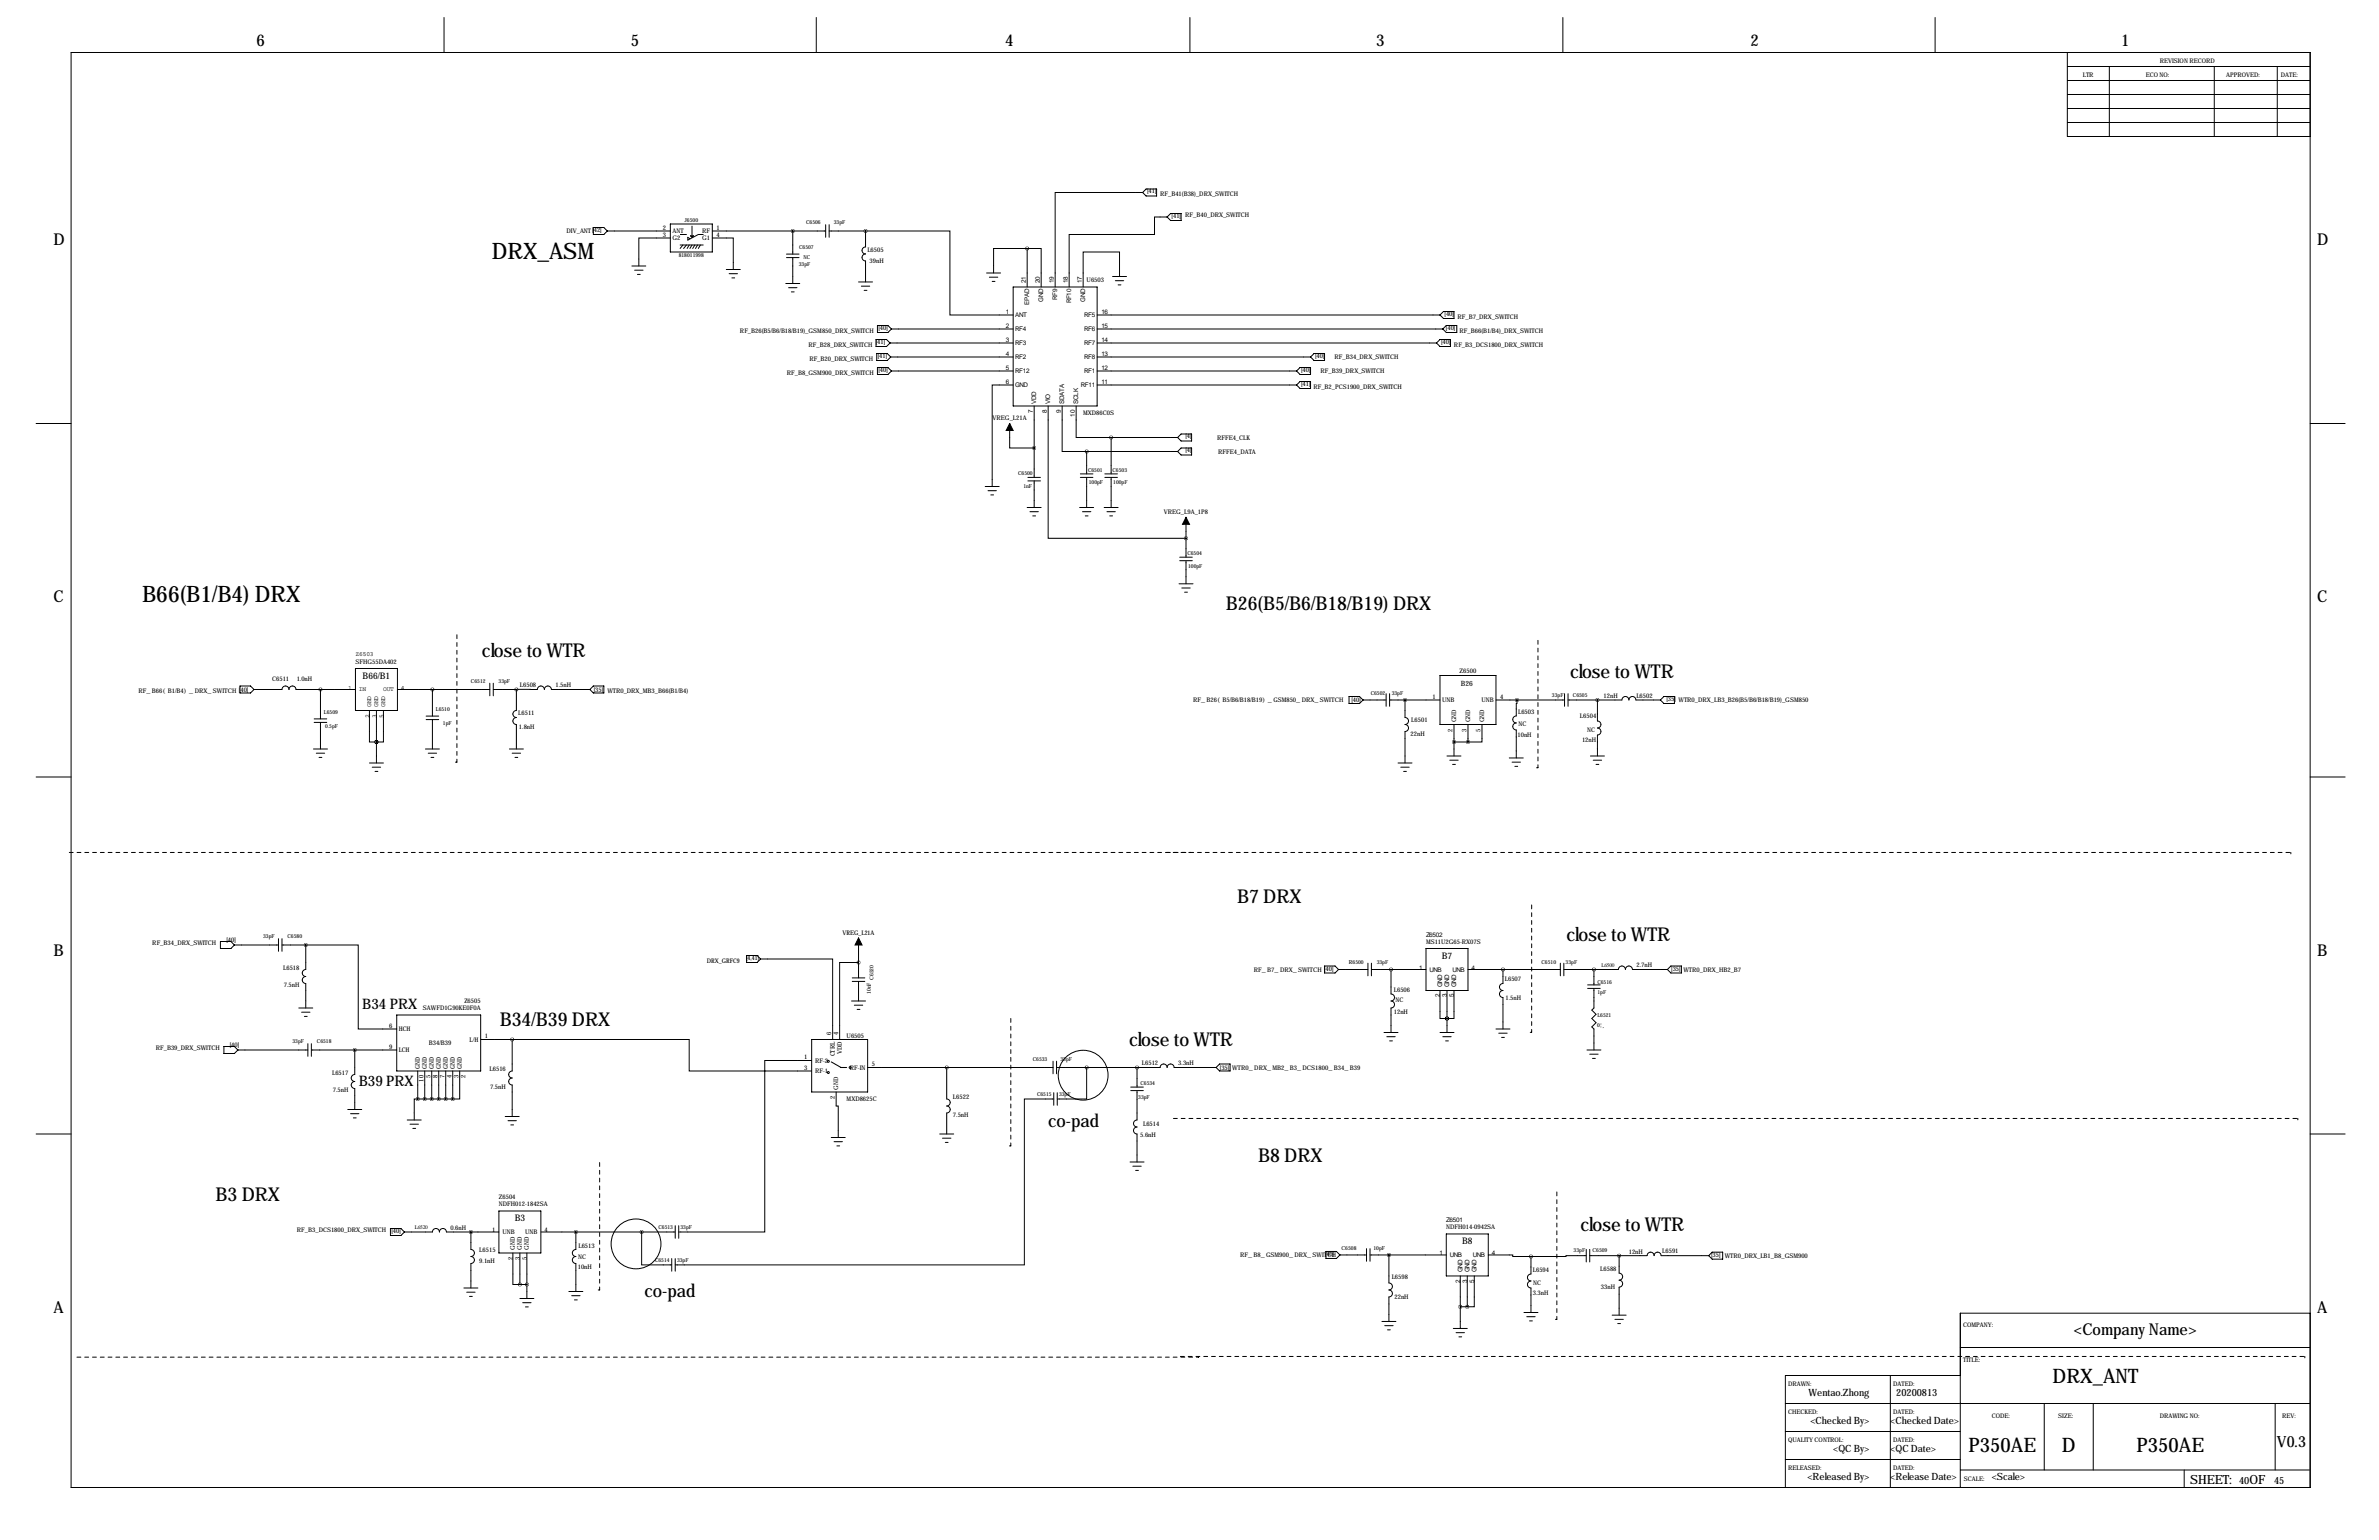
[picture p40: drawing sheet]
<svg xmlns="http://www.w3.org/2000/svg" width="864mm" height="559mm" viewBox="0 0 864 559" stroke-linecap="round" stroke-linejoin="round" font-family="sans-serif">
<defs><g id="words">
<g font-size="8.2">
<text x="178.6" y="94">DRX_ASM</text>
<text x="51.6" y="218.4">B66(B1/B4) DRX</text>
</g>
<g font-size="7.3">
<text x="745.1" y="501.6">DRX_ANT</text>
<text x="714.6" y="526.9">P350AE</text>
<text x="748.5" y="526.9">D</text>
<text x="775.5" y="526.9">P350AE</text>
</g>
<g font-size="6.9">
<text x="445" y="221.2">B26(B5/B6/B18/B19) DRX</text>
<text x="175" y="238.5">close to WTR</text>
<text x="569.9" y="246.1">close to WTR</text>
<text x="449.1" y="327.7">B7 DRX</text>
<text x="568.7" y="341.4">close to WTR</text>
<text x="181.4" y="372.1">B34/B39 DRX</text>
<text x="409.9" y="379.5">close to WTR</text>
<text x="456.7" y="421.6">B8 DRX</text>
<text x="78.2" y="435.6">B3 DRX</text>
<text x="573.7" y="446.8">close to WTR</text>
</g>
<g font-size="6.6">
<text x="380.5" y="408.9">co-pad</text>
<text x="234" y="470.7">co-pad</text>
</g>
<g font-size="5.9">
<text x="93.1" y="16.5">6</text>
<text x="229" y="16.5">5</text>
<text x="364.9" y="16.5">4</text>
<text x="499.5" y="16.5">3</text>
<text x="635.4" y="16.5">2</text>
<text x="770" y="16.5">1</text>
<text x="19.5" y="88.9">D</text>
<text x="841.1" y="88.9">D</text>
<text x="19.5" y="218.4">C</text>
<text x="841.1" y="218.4">C</text>
<text x="19.5" y="346.7">B</text>
<text x="841.1" y="346.7">B</text>
<text x="19.5" y="476.2">A</text>
<text x="841.1" y="476.2">A</text>
<text x="752.9" y="484.6">&lt;Company Name&gt;</text>
</g>
<text font-size="5.6" x="826.6" y="525.1">V0.3</text>
<g font-size="5.3">
<text x="131.5" y="366.2">B34 PRX</text>
<text x="130.3" y="394.2">B39 PRX</text>
</g>
<g font-size="4.6">
<text x="795" y="538.5">SHEET:</text>
<text x="816.6" y="538.5">OF</text>
</g>
<g font-size="3.6">
<text x="656.6" y="506.7">Wentao.Zhong</text>
<text x="688.3" y="506.7">20200813</text>
<text x="657.2" y="516.8">&lt;Checked By&gt;</text>
<text x="686.2" y="516.8">&lt;Checked Date&gt;</text>
<text x="665.5" y="527">&lt;QC By&gt;</text>
<text x="686.2" y="527">&lt;QC Date&gt;</text>
<text x="656.1" y="537.1">&lt;Released By&gt;</text>
<text x="686.2" y="537.1">&lt;Release Date&gt;</text>
<text x="723" y="537.1">&lt;Scale&gt;</text>
<text x="812.8" y="538.4">40</text>
<text x="825.5" y="538.4">45</text>
</g>
<g font-size="3.3">
<text x="131.6" y="246.2">B66/B1</text>
<text x="523.4" y="347.8">B7</text>
<text x="186.8" y="443.1">B3</text>
<text x="530.7" y="451.4">B8</text>
</g>
<text font-size="2.6" x="530.4" y="248.9">B26</text>
<g font-size="2.3">
<text x="784" y="22.9">REVISION RECORD</text>
<text x="756.1" y="27.9">LTR</text>
<text x="778.9" y="27.9">ECO NO:</text>
<text x="808.1" y="27.9">APPROVED:</text>
<text x="827.9" y="27.9">DATE:</text>
<text x="416.4" y="70.1">[41]</text>
<text x="421.1" y="71.1">RF_B41(B38)_DRX_SWITCH</text>
<text x="240.6" y="83.3">2</text>
<text x="260.1" y="83.3">1</text>
<text x="425.3" y="79">[41]</text>
<text x="430.3" y="78.7">RF_B40_DRX_SWITCH</text>
<text x="205.7" y="84.6">DIV_ANT[42]</text>
<text x="240.6" y="85.9">3</text>
<text x="244.1" y="84.6">ANT</text>
<text x="244.1" y="87.1">G2</text>
<text x="254.9" y="84.6">RF</text>
<text x="254.9" y="87.1">G1</text>
<text x="260.1" y="85.9">4</text>
<text x="314.9" y="91.4">L6505</text>
<text x="315.7" y="95.2">39nH</text>
<text x="372.4" y="102.6" transform="rotate(-90 372.4 102.6)">21</text>
<text x="377.4" y="102.6" transform="rotate(-90 377.4 102.6)">20</text>
<text x="382.5" y="102.6" transform="rotate(-90 382.5 102.6)">19</text>
<text x="387.6" y="102.6" transform="rotate(-90 387.6 102.6)">18</text>
<text x="392.7" y="102.6" transform="rotate(-90 392.7 102.6)">17</text>
<text x="394.5" y="102.4">U6503</text>
<text x="365.1" y="113.8">1</text>
<text x="373.6" y="110.8" transform="rotate(-90 373.6 110.8)">EPAD</text>
<text x="378.7" y="109.5" transform="rotate(-90 378.7 109.5)">GND</text>
<text x="383.8" y="108.9" transform="rotate(-90 383.8 108.9)">RF9</text>
<text x="388.9" y="110" transform="rotate(-90 388.9 110)">RF10</text>
<text x="394" y="109.5" transform="rotate(-90 394 109.5)">GND</text>
<text x="399.8" y="113.8">16</text>
<text x="318.9" y="119.6">[40]</text>
<text x="365.1" y="118.9">2</text>
<text x="368.6" y="115.1">ANT</text>
<text x="393.6" y="115.1">RF5</text>
<text x="399.8" y="118.9">15</text>
<text x="524.4" y="114.6">[40]</text>
<text x="524.9" y="119.6">[40]</text>
<text x="529.1" y="115.6">RF_B7_DRX_SWITCH</text>
<text x="268.6" y="120.6">RF_B26(B5/B6/B18/B19)_GSM850_DRX_SWITCH</text>
<text x="293.5" y="125.7">RF_B28_DRX_SWITCH</text>
<text x="317.9" y="124.7">[41]</text>
<text x="365.1" y="124">3</text>
<text x="368.6" y="120.1">RF4</text>
<text x="368.6" y="125.2">RF3</text>
<text x="393.6" y="125.2">RF7</text>
<text x="393.6" y="120.1">RF6</text>
<text x="399.8" y="124">14</text>
<text x="523.1" y="124.7">[40]</text>
<text x="527.8" y="125.7">RF_B3_DCS1800_DRX_SWITCH</text>
<text x="529.8" y="121">RF_B66(B1/B4)_DRX_SWITCH</text>
<text x="293.8" y="130.8">RF_B20_DRX_SWITCH</text>
<text x="318.6" y="129.8">[41]</text>
<text x="365.1" y="129">4</text>
<text x="368.6" y="130.3">RF2</text>
<text x="393.6" y="130.3">RF8</text>
<text x="399.8" y="129">13</text>
<text x="477.4" y="129.8">[40]</text>
<text x="484.5" y="130.3">RF_B34_DRX_SWITCH</text>
<text x="285.6" y="135.9">RF_B8_GSM900_DRX_SWITCH</text>
<text x="318.9" y="134.9">[40]</text>
<text x="365.1" y="134.1">5</text>
<text x="368.6" y="135.4">RF12</text>
<text x="393.6" y="135.4">RF1</text>
<text x="399.8" y="134.1">12</text>
<text x="472.3" y="134.9">[40]</text>
<text x="479.4" y="135.4">RF_B39_DRX_SWITCH</text>
<text x="365.1" y="139.2">6</text>
<text x="368.6" y="140.5">GND</text>
<text x="392.4" y="140.5">RF11</text>
<text x="399.8" y="139.2">11</text>
<text x="472.3" y="140">[41]</text>
<text x="476.8" y="141">RF_B2_PCS1900_DRX_SWITCH</text>
<text x="376.2" y="146.6" transform="rotate(-90 376.2 146.6)">VDD</text>
<text x="381.3" y="146.6" transform="rotate(-90 381.3 146.6)">VIO</text>
<text x="386.3" y="146.6" transform="rotate(-90 386.3 146.6)">SDATA</text>
<text x="391.4" y="146.6" transform="rotate(-90 391.4 146.6)">SCLK</text>
<text x="360.3" y="152.4">VREG_L21A</text>
<text x="374.9" y="150" transform="rotate(-90 374.9 150)">7</text>
<text x="380" y="150" transform="rotate(-90 380 150)">8</text>
<text x="385.1" y="150" transform="rotate(-90 385.1 150)">9</text>
<text x="390.1" y="151.2" transform="rotate(-90 390.1 151.2)">10</text>
<text x="393.2" y="150.6">MXD86C0S</text>
<text x="430.3" y="159">[4]</text>
<text x="441.8" y="159.5">RFFE4_CLK</text>
<text x="430.3" y="164.1">[4]</text>
<text x="442.2" y="164.6">RFFE4_DATA</text>
<text x="422.5" y="186.4">VREG_L9A_1P8</text>
<text x="129" y="238.1">Z6503</text>
<text x="129" y="240.8">SFHG55DA402</text>
<text x="529.9" y="244.1">Z6500</text>
<text x="50.3" y="251.5">RF_B66(B1/B4)_DRX_SWITCH [40]</text>
<text x="98.8" y="246.9">C6511</text>
<text x="107.7" y="246.9">1.0nH</text>
<text x="126.4" y="250.2">1</text>
<text x="130.3" y="250.8">IN</text>
<text x="139" y="250.8">OUT</text>
<text x="145.5" y="250.2">4</text>
<text x="188.7" y="249.2">L6508</text>
<text x="201.7" y="249.4">1.5nH</text>
<text x="215.5" y="251.2">[35] WTR0_DRX_MB3_B66(B1/B4)</text>
<text x="134.8" y="256.5" transform="rotate(-90 134.8 256.5)">GND</text>
<text x="137.3" y="256.5" transform="rotate(-90 137.3 256.5)">GND</text>
<text x="139.8" y="256.5" transform="rotate(-90 139.8 256.5)">GND</text>
<text x="433.1" y="254.6">RF_B26(B5/B6/B18/B19)_GSM850_DRX_SWITCH</text>
<text x="490.6" y="254.8">[40]</text>
<text x="520" y="253.5">1</text>
<text x="523.5" y="254.8">UNB</text>
<text x="537.8" y="254.8">UNB</text>
<text x="544.6" y="253.5">4</text>
<text x="582.1" y="253.2">12nH</text>
<text x="594" y="253.2">L6502</text>
<text x="604.9" y="254.3">[35]</text>
<text x="609.3" y="254.6">WTR0_DRX_LB3_B26(B5/B6/B18/B19)_GSM850</text>
<text x="134.1" y="260.4" transform="rotate(-90 134.1 260.4)">2</text>
<text x="136.7" y="260.4" transform="rotate(-90 136.7 260.4)">3</text>
<text x="139.2" y="260.4" transform="rotate(-90 139.2 260.4)">5</text>
<text x="188.1" y="259.4">L6511</text>
<text x="512.3" y="261.9">L6501</text>
<text x="528.6" y="262.1" transform="rotate(-90 528.6 262.1)">GND</text>
<text x="533.7" y="262.1" transform="rotate(-90 533.7 262.1)">GND</text>
<text x="538.7" y="262.1" transform="rotate(-90 538.7 262.1)">GND</text>
<text x="551.1" y="259">L6503</text>
<text x="551.3" y="263.4">NC</text>
<text x="573.5" y="260.6">L6504</text>
<text x="188.4" y="264.5">1.8nH</text>
<text x="512.1" y="267.2">22nH</text>
<text x="527.3" y="265.6" transform="rotate(-90 527.3 265.6)">2</text>
<text x="532.4" y="265.6" transform="rotate(-90 532.4 265.6)">3</text>
<text x="537.5" y="265.6" transform="rotate(-90 537.5 265.6)">5</text>
<text x="550.9" y="267.4">10nH</text>
<text x="574.3" y="269.2">12nH</text>
<text x="576.1" y="265.4">NC</text>
<text x="82.2" y="341.9">[40]</text>
<text x="305.9" y="339.1">VREG_L21A</text>
<text x="517.7" y="339.9">Z6502</text>
<text x="55.3" y="342.9">RF_B34_DRX_SWITCH</text>
<text x="517.7" y="342.4">MS11U2G65-RX07S</text>
<text x="102.8" y="351.8">L6518</text>
<text x="256.6" y="349.2">DRX_GRFC9</text>
<text x="270.9" y="348.4">[4,41]</text>
<text x="455.2" y="352.6">RF_B7_DRX_SWITCH [40]</text>
<text x="515.2" y="351.8">1</text>
<text x="518.9" y="352.6">UNB</text>
<text x="527.3" y="352.6">UNB</text>
<text x="534.2" y="351.8">4</text>
<text x="594.1" y="351">2.7nH</text>
<text x="606.7" y="352.3">[35]</text>
<text x="611.1" y="352.8">WTR0_DRX_HB2_B7</text>
<text x="103" y="358.2">7.5nH</text>
<text x="506" y="359.9">L6506</text>
<text x="523.5" y="358.1" transform="rotate(-90 523.5 358.1)">GND</text>
<text x="526" y="358.1" transform="rotate(-90 526 358.1)">GND</text>
<text x="528.6" y="358.1" transform="rotate(-90 528.6 358.1)">GND</text>
<text x="546.3" y="356.1">L6507</text>
<text x="168.6" y="364">Z6505</text>
<text x="506.6" y="363.7">NC</text>
<text x="522.7" y="361.9" transform="rotate(-90 522.7 361.9)">2</text>
<text x="525.3" y="361.9" transform="rotate(-90 525.3 361.9)">3</text>
<text x="527.8" y="361.9" transform="rotate(-90 527.8 361.9)">5</text>
<text x="546.5" y="362.8">1.5nH</text>
<text x="153.5" y="366.5">SAWFD1G90KE0F0A</text>
<text x="506" y="367.8">12nH</text>
<text x="141.3" y="372.9">6</text>
<text x="144.8" y="374.2">HCH</text>
<text x="170.4" y="378">L/H</text>
<text x="176" y="376.7">1</text>
<text x="301.8" y="375.7" transform="rotate(-90 301.8 375.7)">6</text>
<text x="304.3" y="375.7" transform="rotate(-90 304.3 375.7)">4</text>
<text x="307.3" y="376.7">U6505</text>
<text x="56.6" y="381">RF_B39_DRX_SWITCH</text>
<text x="83.4" y="380">[40]</text>
<text x="141.3" y="380.5">9</text>
<text x="144.8" y="381.8">LCH</text>
<text x="155.7" y="379.2">B34/B39</text>
<text x="303" y="383.4" transform="rotate(-90 303 383.4)">CTRL</text>
<text x="305.6" y="382.6" transform="rotate(-90 305.6 382.6)">VDD</text>
<text x="120.6" y="389.9">L6517</text>
<text x="152.4" y="387.9" transform="rotate(-90 152.4 387.9)">GND</text>
<text x="155" y="387.9" transform="rotate(-90 155 387.9)">GND</text>
<text x="157.5" y="387.9" transform="rotate(-90 157.5 387.9)">GND</text>
<text x="160.1" y="387.9" transform="rotate(-90 160.1 387.9)">GND</text>
<text x="162.6" y="387.9" transform="rotate(-90 162.6 387.9)">GND</text>
<text x="165.1" y="387.9" transform="rotate(-90 165.1 387.9)">GND</text>
<text x="167.7" y="387.9" transform="rotate(-90 167.7 387.9)">GND</text>
<text x="177.7" y="388.7">L6516</text>
<text x="291.9" y="384.3">1</text>
<text x="291.9" y="388.1">3</text>
<text x="295.9" y="385.6">RF-2</text>
<text x="295.9" y="389.4">RF-1</text>
<text x="308.5" y="388.1">RF-IN</text>
<text x="316.5" y="386.8">5</text>
<text x="414.5" y="386.6">L6512</text>
<text x="427.7" y="386.6">3.3nH</text>
<text x="442.9" y="388.1">[35]</text>
<text x="447.3" y="388.4">WTR0_DRX_MB2_B3_DCS1800_B34_B39</text>
<text x="153.8" y="392.5" transform="rotate(-90 153.8 392.5)">10</text>
<text x="156.3" y="391.3" transform="rotate(-90 156.3 391.3)">5</text>
<text x="158.8" y="391.3" transform="rotate(-90 158.8 391.3)">8</text>
<text x="161.4" y="391.3" transform="rotate(-90 161.4 391.3)">7</text>
<text x="163.9" y="391.3" transform="rotate(-90 163.9 391.3)">4</text>
<text x="166.5" y="391.3" transform="rotate(-90 166.5 391.3)">3</text>
<text x="169" y="391.3" transform="rotate(-90 169 391.3)">2</text>
<text x="178" y="395">7.5nH</text>
<text x="304.3" y="395.5" transform="rotate(-90 304.3 395.5)">GND</text>
<text x="120.8" y="396.3">7.5nH</text>
<text x="303" y="399" transform="rotate(-90 303 399)">2</text>
<text x="307.3" y="399.5">MXD8625C</text>
<text x="345.9" y="398.8">L6522</text>
<text x="345.9" y="405.2">7.5nH</text>
<text x="413.9" y="412.6">5.6nH</text>
<text x="414.9" y="408.7">L6514</text>
<text x="181.1" y="435.1">Z6504</text>
<text x="181.1" y="437.6">NDFH012-1842SA</text>
<text x="525" y="443.4">Z6501</text>
<text x="107.8" y="447">RF_B3_DCS1800_DRX_SWITCH</text>
<text x="142.1" y="447.3">[40]</text>
<text x="163.6" y="446.3">0.6nH</text>
<text x="178.6" y="447">1</text>
<text x="182.4" y="447.8">UNB</text>
<text x="190.6" y="447.8">UNB</text>
<text x="197.6" y="447">4</text>
<text x="525" y="446">NDFH014-0942SA</text>
<text x="174" y="454.5">L6515</text>
<text x="186.9" y="453.4" transform="rotate(-90 186.9 453.4)">GND</text>
<text x="189.5" y="453.4" transform="rotate(-90 189.5 453.4)">GND</text>
<text x="192" y="453.4" transform="rotate(-90 192 453.4)">GND</text>
<text x="210" y="452.9">L6513</text>
<text x="481" y="455.9">[40]</text>
<text x="522.6" y="455.4">1</text>
<text x="541.5" y="455.4">4</text>
<text x="591.3" y="454.9">12nH</text>
<text x="603.4" y="454.6">L6591</text>
<text x="174" y="458.3">9.1nH</text>
<text x="186.2" y="457.1" transform="rotate(-90 186.2 457.1)">2</text>
<text x="188.7" y="457.1" transform="rotate(-90 188.7 457.1)">3</text>
<text x="191.3" y="457.1" transform="rotate(-90 191.3 457.1)">5</text>
<text x="209.7" y="460.5">10nH</text>
<text x="209.9" y="457">NC</text>
<text x="450.2" y="456.1">RF_B8_GSM900_DRX_SWITCH</text>
<text x="526.3" y="456.1">UNB</text>
<text x="530.9" y="461.7" transform="rotate(-90 530.9 461.7)">GND</text>
<text x="533.4" y="461.7" transform="rotate(-90 533.4 461.7)">GND</text>
<text x="534.6" y="456.1">UNB</text>
<text x="535.9" y="461.7" transform="rotate(-90 535.9 461.7)">GND</text>
<text x="556.4" y="461.5">L6594</text>
<text x="580.9" y="461.2">L6588</text>
<text x="621.2" y="456.1">[35]</text>
<text x="626.1" y="456.6">WTR0_DRX_LB1_B8_GSM900</text>
<text x="505.2" y="464.3">L6598</text>
<text x="530.1" y="465.4" transform="rotate(-90 530.1 465.4)">2</text>
<text x="532.6" y="465.4" transform="rotate(-90 532.6 465.4)">3</text>
<text x="535.2" y="465.4" transform="rotate(-90 535.2 465.4)">5</text>
<text x="556.6" y="466.1">NC</text>
<text x="581.2" y="467.6">33nH</text>
<text x="506.2" y="471.4">22nH</text>
<text x="556.4" y="469.9">3.3nH</text>
<text x="712.6" y="481.3">COMPANY:</text>
<text x="712.6" y="494">TITLE:</text>
<text x="649.1" y="502.9">DRAWN:</text>
<text x="687.2" y="502.9">DATED:</text>
<text x="649.1" y="513.1">CHECKED:</text>
<text x="687.2" y="513.1">DATED:</text>
<text x="723" y="514.3">CODE:</text>
<text x="747.2" y="514.3">SIZE:</text>
<text x="784" y="514.3">DRAWING NO:</text>
<text x="828.4" y="514.3">REV:</text>
<text x="649.1" y="523.2">QUALITY CONTROL:</text>
<text x="687.2" y="523.2">DATED:</text>
<text x="649.1" y="533.4">RELEASED:</text>
<text x="687.2" y="533.4">DATED:</text>
<text x="712.9" y="537.2">SCALE:</text>
</g>
<g font-size="2">
<text x="248.5" y="80.7">J6500</text>
<text x="292.6" y="81.3">C6506</text>
<text x="302.7" y="81.3">33pF</text>
<text x="246.4" y="93.4">818011998</text>
<text x="290.1" y="90.2">C6507</text>
<text x="291.7" y="94">NC</text>
<text x="290" y="96.6">33pF</text>
<text x="369.6" y="172.5">C6500</text>
<text x="395" y="171.2">C6501</text>
<text x="403.9" y="171.2">C6503</text>
<text x="371.5" y="177">1nF</text>
<text x="395.2" y="175.8">100pF</text>
<text x="404.1" y="175.8">100pF</text>
<text x="431" y="201.4">C6504</text>
<text x="431.3" y="206">100pF</text>
<text x="171" y="247.7">C6512</text>
<text x="181" y="247.7">33pF</text>
<text x="158.2" y="257.9">L6510</text>
<text x="497.6" y="252">C6502</text>
<text x="505.2" y="252">33pF</text>
<text x="563.4" y="252.8">33pF</text>
<text x="571" y="252.8">C6505</text>
<text x="117.6" y="259.1">L6509</text>
<text x="160.8" y="262.9">1pF</text>
<text x="118.1" y="264.2">0.5pF</text>
<text x="95.5" y="340.5">33pF</text>
<text x="104.4" y="340.5">C6580</text>
<text x="489.6" y="349.9">R6500</text>
<text x="499.8" y="349.9">33pF</text>
<text x="559.6" y="349.9">C6510</text>
<text x="568.3" y="349.9">33pF</text>
<text x="581.4" y="350.8">L6500</text>
<text x="317.1" y="355.6" transform="rotate(-90 317.1 355.6)">C6520</text>
<text x="579.9" y="356.9">C6516</text>
<text x="316.1" y="360.7" transform="rotate(-90 316.1 360.7)">10nF</text>
<text x="579.9" y="360.7">1pF</text>
<text x="579.9" y="369">L6521</text>
<text x="579.7" y="372.8">0¦¸</text>
<text x="106.2" y="378.6">33pF</text>
<text x="115.1" y="378.6">C6518</text>
<text x="374.9" y="384.9">C6533</text>
<text x="385" y="384.9">33pF</text>
<text x="414" y="393.7">C6534</text>
<text x="376.5" y="397.8">C6515</text>
<text x="384.4" y="397.8">33pF</text>
<text x="413.2" y="398.8">33pF</text>
<text x="150.6" y="445.8">L6520</text>
<text x="239" y="446.1">C6513</text>
<text x="247" y="446.1">33pF</text>
<text x="487" y="453.4">C6508</text>
<text x="498.6" y="453.4">10pF</text>
<text x="571.2" y="454.1">33pF</text>
<text x="578.1" y="454.4">C6509</text>
<text x="237.8" y="458">C6514</text>
<text x="245.8" y="458">33pF</text>
</g>
</g></defs>
<g fill="none" stroke="#000" stroke-width=".36">
<path d="M25.8 19h812.8v520.8h-812.8zM161.2 6.4v12.6M296.3 6.4v12.6M432 6.4v12.6M567.3 6.4v12.6M702.5 6.4v12.6M750.5 19v30.5h88.1M750.5 39.4h88.1M750.5 34.3h88.1M750.5 29.2h88.1M750.5 24.1h88.1M765.7 24.1v25.4"/>
<path d="M803.8 24.1v25.4M826.7 24.1v25.4M750.5 44.5h88.1M414.8 69.9h-31.8v34.2M416.1 68.6h3.8v2.5h-3.8l-1.3-1.2zM423.7 78.7h-4.6v6.4h-31v19M423.7 78.7l1.2-1.2h3.9v2.5h-3.9zM215.4 82.6h3.8l1.3 1.2-1.3 1.3h-3.8zM220.5 83.8h22.8M229.4 96.5h5M230.4 98h3M231.4 99.6h1"/>
<path d="M243.3 86.4h-11.4v10.1M243.3 81.3h15.3v10.1h-15.3zM246.9 88.9h8.4M247.1 85.1h.1M247.1 85.1h2.1M247.9 88.9l-1 1.3M249.2 88.9l-1 1.3M250.2 88.9l-.8 1.3M250.7 85.6h1l-.5 .5zM251.2 88.9l-.8 1.3M251.2 82v3.6M252.2 88.9l-.7 1.3"/>
<path d="M253.2 88.9l-.7 1.3M254.3 88.9l-.8 1.3M255.3 85.1h-1.8l-3.8 2v-1l.7 .5M258.6 86.4h7.6v11.4M258.6 83.8h41.1M263.7 97.8h5M264.7 99.3h3M285.5 92.2h4.6M285.5 93.5h4.6M287.8 83.8v8.4M287.8 93.5v9.4M299.7 81.5v4.6"/>
<path d="M301 83.8h13.2M301 81.5v4.6M314.2 83.8v5.8a1.27 1.27 0 0 0-1.3 1.3 1.27 1.27 0 0 0 1.3 1.3 1.27 1.27 0 0 0-1.3 1.2 1.27 1.27 0 0 0 1.3 1.3v7.6M314.2 83.8h30.6v30.5h23M358.1 99.1h5.1M372.9 90.2h5.1v13.9M372.9 90.2h-12.2v8.9M372.9 90.2v13.9M265.7 100.8h1M285.2 102.9h5.1M286.3 104.4h3M287.3 105.9h1"/>
<path d="M311.7 102.3h5M312.7 103.8h3M313.7 105.4h1M318.5 118.1h3.8l1.3 1.3-1.3 1.2h-3.8zM323.6 119.4h44.2M359.2 100.6h3M360.2 102.1h1M367.8 104.1h30.5v43.2h-30.5zM398.3 119.4h125.4M398.3 114.3h124.4M403.9 100.3h5M404.9 101.9h3"/>
<path d="M405.9 103.4h1M406.4 100.3v-8.9h-13.2v12.7M522.7 114.3l1.3-1.3h3.8v2.6h-3.8zM525 118.1h3.8v2.5h-3.8l-1.3-1.2zM318 123.2h3.8l1.3 1.3-1.3 1.2h-3.8zM318.3 128.3h3.8l1.2 1.2-1.2 1.3h-3.8zM318.5 133.3h3.8l1.3 1.3-1.3 1.3h-3.8zM323.1 124.5h44.7M323.3 129.5h44.5M323.6 134.6h44.2M367.8 139.7h-7.6v36.8M398.3 124.5h123.2"/>
<path d="M398.3 129.5h77.4M398.3 134.6h72.4M398.3 139.7h72.4M470.7 139.7l1.2-1.3h3.8v2.6h-3.8zM471.9 133.3h3.8v2.6h-3.8l-1.2-1.3zM475.7 129.5l1.3-1.2h3.8v2.5h-3.8zM522.7 123.2h3.8v2.5h-3.8l-1.2-1.2zM13.1 153.7h12.7M366.5 153.7v8.9h8.9M375.4 147.3v25.9M380.5 147.3v48h50M385.6 147.3v16.5h8.9"/>
<path d="M390.7 147.3v11.5h12.7M403.4 158.8v13.2M403.4 158.8h24.1M428.8 157.5h3.8v2.5h-3.8l-1.3-1.2zM838.6 153.7h12.7M357.6 176.5h5.1M358.6 178.1h3.1M359.7 179.6h1M373.1 174.5h4.6M373.1 173.2h4.6M375.4 174.5v9.6M392.2 173.2h4.5"/>
<path d="M392.2 172h4.5M394.5 163.8v8.2M394.5 173.2v10.9M394.5 163.8h33M401.1 173.2h4.5M401.1 172h4.5M403.4 173.2v10.9M427.5 163.8l1.3-1.2h3.8v2.5h-3.8zM372.9 184.1h5.1M373.9 185.7h3M374.9 187.2h1M391.9 184.1h5.1"/>
<path d="M392.9 185.7h3.1M394 187.2h1M400.8 184.1h5.1M401.8 185.7h3.1M402.8 187.2h1.1M430.5 187.7v14.5M428 211.8h5.1M428.2 203.5h4.6M428.2 202.2h4.6M429 213.4h3.1M430 214.9h1M430.5 203.5v8.3"/>
<path d="M87.1 248.9h3.8l1.3 1.3-1.3 1.3h-3.8zM92.2 250.2h10.2a1.27 1.27 0 0 1 1.2-1.3 1.27 1.27 0 0 1 1.3 1.3 1.27 1.27 0 0 1 1.3-1.3 1.27 1.27 0 0 1 1.2 1.3h21.6M116.3 250.2v10.7M129 242.6h15.3v15.2h-15.3zM134.1 257.8v11.4h2.6M136.7 257.8v19.1M139.2 257.8v11.4h-2.5M144.3 250.2h33.5M154.7 259.8h4.6M157 250.2v9.6M177.8 247.9v4.6M179.1 250.2h8.4"/>
<path d="M179.1 247.9v4.6M187.5 250.2v7.6a1.27 1.27 0 0 0-1.3 1.3 1.27 1.27 0 0 0 1.3 1.2 1.27 1.27 0 0 0-1.3 1.3 1.27 1.27 0 0 0 1.3 1.3v8.9M187.5 250.2h7.6a1.27 1.27 0 0 1 1.2-1.3 1.27 1.27 0 0 1 1.3 1.3 1.27 1.27 0 0 1 1.3-1.3 1.27 1.27 0 0 1 1.3 1.3h13.9M215.4 248.9h3.8v2.6h-3.8l-1.3-1.3zM489.7 252.7h3.8l1.3 1.3-1.3 1.3h-3.8zM494.8 254h8.4M503.2 251.7v4.6M504.4 254h18.3M504.4 251.7v4.6M510 254v6.3a1.27 1.27 0 0 1 1.3 1.3 1.27 1.27 0 0 1-1.3 1.3 1.27 1.27 0 0 1 1.3 1.3 1.27 1.27 0 0 1-1.3 1.2v11.5M522.7 245.1h20.4v17.8h-20.4zM543.1 254h24.8"/>
<path d="M550.7 254v1.3h-.3v4.5a1.27 1.27 0 0 0-1.3 1.3 1.27 1.27 0 0 0 1.3 1.2 1.27 1.27 0 0 0-1.3 1.3 1.27 1.27 0 0 0 1.3 1.3v10.1M567.9 251.7v4.6M569.2 254h19.6a1.27 1.27 0 0 1 1.2-1.3 1.27 1.27 0 0 1 1.3 1.3 1.27 1.27 0 0 1 1.3-1.3 1.27 1.27 0 0 1 1.3 1.3h8.8M569.2 251.7v4.6M579.9 254v7.6a1.27 1.27 0 0 1 1.3 1.3 1.27 1.27 0 0 1-1.3 1.3 1.27 1.27 0 0 1 1.3 1.2 1.27 1.27 0 0 1-1.3 1.3v7.6M604 252.7h3.8v2.6h-3.8l-1.3-1.3zM113.8 271.8h5.1M114 262.1h4.6M114 260.9h4.6M114.8 273.3h3.1M115.8 274.8h1M116.3 262.1v9.7"/>
<path d="M134.1 276.9h5.1M135.1 278.4h3.1M136.1 279.9h1.1M136.7 269.2h.1M154.4 271.8h5.1M154.7 261.1h4.6M155.4 273.3h3.1M156.5 274.8h1M157 261.1v10.7M184.9 271.8h5.1M185.9 273.3h3.1M186.9 274.8h1.1"/>
<path d="M507.5 276.9h5.1M508.5 278.4h3.1M509.5 279.9h1M525.3 274.3h5.1M526.3 275.8h3M527.3 277.4h1M527.8 262.9v11.4M527.8 269.2h5.1M532.9 262.9v6.3M538 262.9v6.3h-5.1M547.9 275h5.1M548.9 276.6h3"/>
<path d="M549.9 278.1h1M577.3 274.3h5.1M578.4 275.8h3M579.4 277.4h1M13.1 281.9h12.7M838.6 281.9h12.7M80 341.6h3.8l1.3 1.3-1.3 1.3h-3.8zM85.1 342.9h16M101.1 340.6v4.6M102.4 342.9h8.6M102.4 340.6v4.6M111 342.9v8.9a1.27 1.27 0 0 0-1.3 1.3 1.27 1.27 0 0 0 1.3 1.2 1.27 1.27 0 0 0-1.3 1.3 1.27 1.27 0 0 0 1.3 1.3v8.9"/>
<path d="M111 342.9h19v30.5h14M271 346.7h3.8l1.3 1.3-1.3 1.2h-3.8zM276.1 348h26.2v29.2M309.4 356.1h4.5M309.4 354.8h4.5M311.7 349.2h-6.9v28M311.7 340.4v14.4M311.7 356.1v7.1M480.8 350.5h3.8l1.3 1.3-1.3 1.3h-3.8zM485.9 351.8h10.7M496.6 349.5v4.6M497.8 351.8h19.9"/>
<path d="M497.8 349.5v4.6M505 351.8v8.9a1.27 1.27 0 0 1 1.2 1.2 1.27 1.27 0 0 1-1.2 1.3 1.27 1.27 0 0 1 1.2 1.3 1.27 1.27 0 0 1-1.2 1.3v8.8M517.7 344.2h15.2v15.2h-15.2zM522.7 359.4v10.2h2.6M525.3 359.4v15.2M527.8 359.4v10.2h-2.5M532.9 351.8h33.5M545.6 351.8v5.1a1.27 1.27 0 0 0-1.3 1.2 1.27 1.27 0 0 0 1.3 1.3 1.27 1.27 0 0 0-1.3 1.3 1.27 1.27 0 0 0 1.3 1.2v11.5M566.4 349.5v4.6M567.7 351.8h19.8a1.27 1.27 0 0 1 1.3-1.3 1.27 1.27 0 0 1 1.2 1.3 1.27 1.27 0 0 1 1.3-1.3 1.27 1.27 0 0 1 1.3 1.3h12.7M567.7 349.5v4.6M576.3 358.6h4.6"/>
<path d="M576.3 357.4h4.6M578.6 351.8v5.6M578.6 358.6v7.2l-.8 .7 1.6 1.5-1.6 1.6 1.6 1.5-1.6 1.5 .8 .8v7.6M606.6 350.5h3.8v2.6h-3.8l-1.3-1.3zM81.3 379.7h3.8l1.3 1.3-1.3 1.3h-3.8zM108.5 365.8h5M109.5 367.3h3M110.5 368.8h1M111.8 378.7v4.6M113 378.7v4.6M144 368.3h30.5v20.3h-30.5zM174.5 377.2h11.4"/>
<path d="M185.9 377.2v11.4a1.27 1.27 0 0 0-1.2 1.3 1.27 1.27 0 0 0 1.2 1.3 1.27 1.27 0 0 0-1.2 1.2 1.27 1.27 0 0 0 1.2 1.3v11.4M185.9 377.2h64.3v11.4h44.4M294.6 377.2h20.4v19h-20.4zM309.1 363.2h5.1M310.1 364.7h3.1M311.1 366.3h1.1M502.4 374.6h5.1M503.4 376.2h3.1M504.4 377.7h1.1M522.7 374.6h5.1M523.7 376.2h3.1M524.8 377.7h1"/>
<path d="M525.3 369.6h.1M543.1 373.4h5M544.1 374.9h3M545.1 376.4h1M86.4 381h25.4M113 381h31M128.8 381v8.9a1.27 1.27 0 0 0-1.3 1.3 1.27 1.27 0 0 0 1.3 1.2 1.27 1.27 0 0 0-1.3 1.3 1.27 1.27 0 0 0 1.3 1.3v7.6M151.6 398.8h-1.2v7.6M151.6 388.6v10.2M151.6 398.8h12.7M154.2 388.6v10.2M156.7 388.6v10.2"/>
<path d="M159.3 388.6v10.2M161.8 388.6v10.2M164.3 388.6v10.2M166.9 388.6v10.2h-2.6M294.6 384.8h-17v62.2h-31.2M303.5 396.2v5.1h.8v11.5M315 387.3h67.3M343.7 387.3v11.5a1.27 1.27 0 0 1 1.2 1.3 1.27 1.27 0 0 1-1.2 1.2 1.27 1.27 0 0 1 1.2 1.3 1.27 1.27 0 0 1-1.2 1.3v7.6M382.3 385.1v4.5M382.5 398.8h-10.6v60.2h-126.8M382.5 396.5v4.6M383.5 387.3h37.6a1.27 1.27 0 0 1 1.3-1.2 1.27 1.27 0 0 1 1.3 1.2 1.27 1.27 0 0 1 1.2-1.2 1.27 1.27 0 0 1 1.3 1.2h15.3"/>
<path d="M383.5 385.1v4.5M383.8 396.5v4.6M394.5 387.3v11.5h-10.7M410.5 395.7h4.5M410.5 394.5h4.5M412.7 395.7v10.7a1.27 1.27 0 0 0-1.2 1.3 1.27 1.27 0 0 0 1.2 1.2 1.27 1.27 0 0 0-1.2 1.3 1.27 1.27 0 0 0 1.2 1.3v10.1M412.7 387.3v7.2M442.7 386.1h3.8v2.5h-3.8l-1.2-1.3zM576.1 381h5.1M577.1 382.5h3M578.1 384h1M13.1 411.5h12.7"/>
<path d="M126.2 402.6h5.1M127.3 404.1h3M128.3 405.6h1M147.8 406.4h5.1M148.8 407.9h3.1M149.9 409.4h1M183.4 405.1h5.1M184.4 406.7h3.1M185.4 408.2h1M301.8 412.8h5M302.8 414.3h3M303.8 415.8h1"/>
<path d="M341.1 411.5h5.1M342.1 413h3.1M343.2 414.5h1M838.6 411.5h12.7M181.1 439.4h15.2v15.3h-15.2zM410.2 421.6h5.1M411.2 423.2h3.1M412.2 424.7h1.1M141.7 445.8h3.8l1.3 1.2-1.3 1.3h-3.8zM146.8 447h10.2a1.27 1.27 0 0 1 1.2-1.2 1.27 1.27 0 0 1 1.3 1.2 1.27 1.27 0 0 1 1.3-1.2 1.27 1.27 0 0 1 1.3 1.2h19M170.9 447v6.4a1.27 1.27 0 0 1 1.3 1.3 1.27 1.27 0 0 1-1.3 1.2 1.27 1.27 0 0 1 1.3 1.3 1.27 1.27 0 0 1-1.3 1.3v8.9M186.2 454.7v11.4h2.5"/>
<path d="M188.7 454.7v11.4M191.3 454.7v16.5M196.3 447h48.8M209 447v6.4a1.27 1.27 0 0 0-1.2 1.3 1.27 1.27 0 0 0 1.2 1.2 1.27 1.27 0 0 0-1.2 1.3 1.27 1.27 0 0 0 1.2 1.3v10.1M232.9 447v12h10.9M243.8 456.7v4.6M245.1 444.8v4.5M245.1 456.7v4.6M246.4 444.8v4.5M481.3 454.1h3.8l1.3 1.3-1.3 1.2h-3.8zM486.4 455.4h9.7M496.1 453.1v4.6"/>
<path d="M497.3 455.4h27.7M497.3 453.1v4.6M504.2 455.4v10.1a1.27 1.27 0 0 1 1.3 1.3 1.27 1.27 0 0 1-1.3 1.3 1.27 1.27 0 0 1 1.3 1.2 1.27 1.27 0 0 1-1.3 1.3v8.9M525 447.8h15.3v15.2h-15.3zM540.3 455.4h8.8v.5h6.7M555.8 455.9v6.4a1.27 1.27 0 0 0-1.3 1.2 1.27 1.27 0 0 0 1.3 1.3 1.27 1.27 0 0 0-1.3 1.3 1.27 1.27 0 0 0 1.3 1.3v8.8M575.8 455.6h-7.3v.3h-12.7M575.8 453.3v4.6M577.1 455.6h20.8a1.27 1.27 0 0 1 1.3-1.2 1.27 1.27 0 0 1 1.3 1.2 1.27 1.27 0 0 1 1.2-1.2 1.27 1.27 0 0 1 1.3 1.2h17.3M577.1 453.3v4.6M587.8 455.6v6.4a1.27 1.27 0 0 1 1.2 1.2 1.27 1.27 0 0 1-1.2 1.3 1.27 1.27 0 0 1 1.2 1.3 1.27 1.27 0 0 1-1.2 1.3v10.1M621.5 454.4h3.8v2.5h-3.8l-1.2-1.3z"/>
<path d="M168.4 467.4h5.1M169.4 468.9h3.1M170.4 470.4h1M188.7 471.2h5.1M188.7 466.1h2.6M189.7 472.7h3.1M190.8 474.2h1M206.5 468.6h5.1M207.5 470.2h3.1M208.5 471.7h1M501.6 479.5h5.1M530.1 463v19"/>
<path d="M530.1 474.2h2.5M532.6 463v11.2M535.2 463v11.2h-2.6M553.2 476.2h5.1M554.2 477.8h3.1M555.2 479.3h1.1M585.2 477.2h5.1M586.2 478.7h3.1M838.6 476.5h-127v63.3M502.7 481h3M503.7 482.5h1M527.6 482h5"/>
<path d="M528.6 483.6h3M529.6 485.1h1M587.2 480.3h1.1M686.2 499.1v40.7M711.6 499.1h-63.5v40.7M711.6 488.9h127M648.1 509.3h190.5M648.1 519.4h63.5M742.1 509.3v24.1M759.9 509.3v24.1M825.9 509.3v24.1M648.1 529.6h63.5"/>
<path d="M711.6 533.4h127M792.9 533.4v6.4"/>
<circle cx="300.7" cy="385.1" r=".36"/>
<circle cx="300.7" cy="389.2" r=".36"/>
<circle cx="308.6" cy="387.4" r=".36"/>
<circle cx="393.2" cy="390.1" r="9"/>
<circle cx="230.9" cy="451.4" r="9"/>
</g>
<g fill="none" stroke="#000" stroke-width=".36" stroke-dasharray="1.4 1.4">
<path d="M165.9 230.3v46.3M558.3 232.4v46.2M165.9 276.6h-.5M558.3 278.6h-.5M25.1 309.3h407.2M423.4 309.3h408.2M831.6 309.3v.5M556 328.4v46.2M366.9 369.6v46.2M556 374.6h-.5M366.9 415.8h-.5M426 405.8h408.1"/>
<path d="M834.1 405.8v.5M217.7 421.8v46.3M565.1 432.5v46.2M217.7 468.1h-.5M565.1 478.7h-.5M27.9 492.5h407.2M428.5 492.2h408.2M435.1 492.5v-.3M836.7 492.2v.5"/>
</g>
<path d="M301.8 385.3l3.5 2h2" fill="none" stroke="#000" stroke-width=".38"/>
<path d="M366.5 153.7l1.3 2.5h-2.5zM430.5 187.7l1.3 2.5h-2.5zM311.7 340.4l1.2 2.5h-2.5z" fill="#000" stroke="#000" stroke-width=".36"/>
<path d="M510 254a.05 .05 0 0 0 .1 0 .05 .05 0 0 0-.1 0zM550.6 254a.05 .05 0 0 0 .1 0 .05 .05 0 0 0-.1 0zM532.8 269.2a.05 .05 0 0 0 .1 0 .05 .05 0 0 0-.1 0zM527.8 269.2a.05 .05 0 0 0 .1 0 .05 .05 0 0 0-.1 0zM504.1 455.4a.05 .05 0 0 0 .1 0 .05 .05 0 0 0-.1 0zM555.7 455.9a.05 .05 0 0 0 .1 0 .05 .05 0 0 0-.1 0zM532.6 474.2a.05 .05 0 0 0 .1 0 .05 .05 0 0 0-.1 0zM116.3 250.2a.05 .05 0 0 0 .1 0 .05 .05 0 0 0-.1 0zM156.9 250.2a.05 .05 0 0 0 .1 0 .05 .05 0 0 0-.1 0zM136.6 269.2a.05 .05 0 0 0 .1 0 .05 .05 0 0 0-.1 0zM187.4 250.2a.05 .05 0 0 0 .1 0 .05 .05 0 0 0-.1 0zM136.6 269.2a.05 .05 0 0 0 .1 0 .05 .05 0 0 0-.1 0zM579.8 254a.05 .05 0 0 0 .1 0 .05 .05 0 0 0-.1 0zM504.9 351.8a.05 .05 0 0 0 .1 0 .05 .05 0 0 0-.1 0zM545.5 351.8a.05 .05 0 0 0 .1 0 .05 .05 0 0 0-.1 0zM525.2 369.6a.05 .05 0 0 0 .1 0 .05 .05 0 0 0-.1 0zM525.2 369.6a.05 .05 0 0 0 .1 0 .05 .05 0 0 0-.1 0zM578.6 351.8a.05 .05 0 0 0 .1 0 .05 .05 0 0 0-.1 0zM587.7 455.6a.05 .05 0 0 0 .1 0 .05 .05 0 0 0-.1 0zM287.7 83.8a.05 .05 0 0 0 .1 0 .05 .05 0 0 0-.1 0zM394.4 163.8a.05 .05 0 0 0 .1 0 .05 .05 0 0 0-.1 0zM403.3 158.8a.05 .05 0 0 0 .1 0 .05 .05 0 0 0-.1 0zM375.4 162.6a.05 .05 0 0 0 .1 0 .05 .05 0 0 0-.1 0zM430.5 195.3a.05 .05 0 0 0 .1 0 .05 .05 0 0 0-.1 0zM372.8 90.2a.05 .05 0 0 0 .1 0 .05 .05 0 0 0-.1 0zM191.2 466.1a.05 .05 0 0 0 .1 0 .05 .05 0 0 0-.1 0zM188.7 466.1a.05 .05 0 0 0 .1 0 .05 .05 0 0 0-.1 0zM170.9 447a.05 .05 0 0 0 .1 0 .05 .05 0 0 0-.1 0zM128.7 381a.05 .05 0 0 0 .1 0 .05 .05 0 0 0-.1 0zM185.9 377.2a.05 .05 0 0 0 .1 0 .05 .05 0 0 0-.1 0zM164.3 398.8a.05 .05 0 0 0 .1 0 .05 .05 0 0 0-.1 0zM159.2 398.8a.05 .05 0 0 0 .1 0 .05 .05 0 0 0-.1 0zM156.7 398.8a.05 .05 0 0 0 .1 0 .05 .05 0 0 0-.1 0zM154.1 398.8a.05 .05 0 0 0 .1 0 .05 .05 0 0 0-.1 0zM151.6 398.8a.05 .05 0 0 0 .1 0 .05 .05 0 0 0-.1 0zM311.6 349.3a.05 .05 0 0 0 .1 0 .05 .05 0 0 0-.1 0zM343.6 387.4a.05 .05 0 0 0 .1 0 .05 .05 0 0 0-.1 0zM209 447a.05 .05 0 0 0 .1 0 .05 .05 0 0 0-.1 0zM232.9 447a.05 .05 0 0 0 .1 0 .05 .05 0 0 0-.1 0zM394.4 387.4a.05 .05 0 0 0 .1 0 .05 .05 0 0 0-.1 0zM412.7 387.4a.05 .05 0 0 0 .1 0 .05 .05 0 0 0-.1 0z" fill="#000" stroke="#000" stroke-width="1.3"/>
<use href="#words"/>
</svg>
